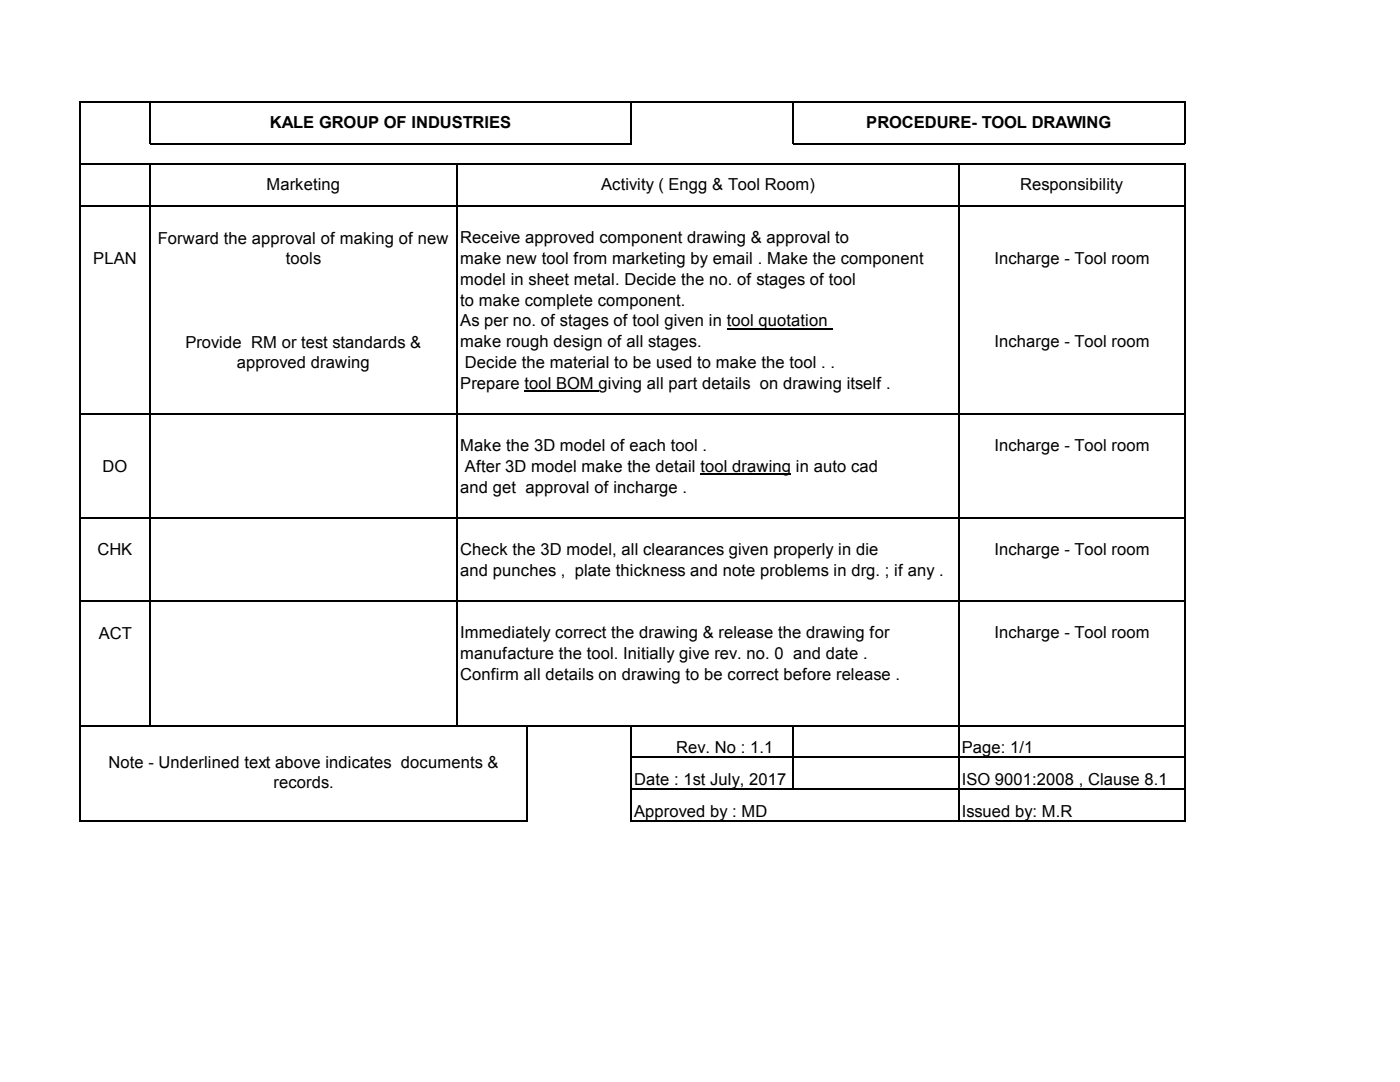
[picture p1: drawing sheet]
<svg xmlns="http://www.w3.org/2000/svg" width="279mm" height="216mm" viewBox="0 0 279 216" stroke-linecap="round" stroke-linejoin="round" font-family="sans-serif">
<defs><g id="words">
<g font-size="3.3">
<text x="53.8" y="25.6">KALE GROUP OF INDUSTRIES</text>
<text x="172.9" y="25.6">PROCEDURE- TOOL DRAWING</text>
<text x="53.2" y="37.9">Marketing</text>
<text x="120" y="37.9">Activity ( Engg &amp; Tool Room)</text>
<text x="203.6" y="37.9">Responsibility</text>
<text x="18.6" y="52.7">PLAN</text>
<text x="31.5" y="48.6">Forward the approval of making of new</text>
<text x="57.1" y="52.7">tools</text>
<text x="91.9" y="48.5">Receive approved component drawing &amp; approval to</text>
<text x="91.9" y="52.7">make new tool from marketing by email . Make the component</text>
<text x="198.5" y="52.7">Incharge - Tool room</text>
<text x="91.9" y="56.8">model in sheet metal. Decide the no. of stages of tool</text>
<text x="91.9" y="61">to make complete component.</text>
<text x="91.9" y="65.1">As per no. of stages of tool given in tool quotation</text>
<text x="37" y="69.3">Provide RM or test standards &amp;</text>
<text x="91.9" y="69.3">make rough design of all stages.</text>
<text x="198.5" y="69.3">Incharge - Tool room</text>
<text x="47.2" y="73.4">approved drawing</text>
<text x="91.9" y="77.6">Prepare tool BOM giving all part details on drawing itself .</text>
<text x="92.8" y="73.4">Decide the material to be used to make the tool . .</text>
<text x="20.5" y="94.2">DO</text>
<text x="91.9" y="90">Make the 3D model of each tool .</text>
<text x="92.8" y="94.1">After 3D model make the detail tool drawing in auto cad</text>
<text x="198.5" y="90">Incharge - Tool room</text>
<text x="91.9" y="98.3">and get approval of incharge .</text>
<text x="19.5" y="110.8">CHK</text>
<text x="91.9" y="110.7">Check the 3D model, all clearances given properly in die</text>
<text x="198.5" y="110.7">Incharge - Tool room</text>
<text x="91.9" y="114.9">and punches , plate thickness and note problems in drg. ; if any .</text>
<text x="19.7" y="127.4">ACT</text>
<text x="91.9" y="127.3">Immediately correct the drawing &amp; release the drawing for</text>
<text x="91.9" y="131.5">manufacture the tool. Initially give rev. no. 0 and date .</text>
<text x="198.5" y="127.3">Incharge - Tool room</text>
<text x="91.9" y="135.6">Confirm all details on drawing to be correct before release .</text>
<text x="21.7" y="153.2">Note - Underlined text above indicates documents &amp;</text>
<text x="135" y="150.3">Rev. No : 1.1</text>
<text x="191.9" y="150.3">Page: 1/1</text>
<text x="54.6" y="157.3">records.</text>
<text x="126.6" y="156.5">Date : 1st July, 2017</text>
<text x="191.9" y="156.5">ISO 9001:2008 , Clause 8.1</text>
<text x="126.6" y="163">Approved by : MD</text>
<text x="191.9" y="163">Issued by: M.R</text>
</g>
</g></defs>
<g fill="none" stroke="#000" stroke-width=".25">
<path d="M15.9 20.2v143.7M16 20.4h220.6M16 32.8h220.6M29.8 20.5v8.3M29.8 32.9v112M30 28.7h96.1M91.2 32.9v112M125.9 20.5v8.3M158.2 20.5v8.3M158.3 28.7h78.3M191.3 32.9v131M236.4 20.5v8.3"/>
<path d="M236.4 32.9v131M16 41.1h220.6M104.6 78h14.9M145 65.6h21.1M16 82.6h220.6M139.8 94.6h18.1M16 103.3h220.6M16 119.9h220.6M16 144.8h220.6M105.2 144.9v19M125.9 144.9v19M126.1 151.1h110.5"/>
<path d="M126.1 157.4h110.5M158.2 144.9v12.6M16 163.8h89.3M126.1 163.8h110.5"/>
</g>
<use href="#words"/>
</svg>
